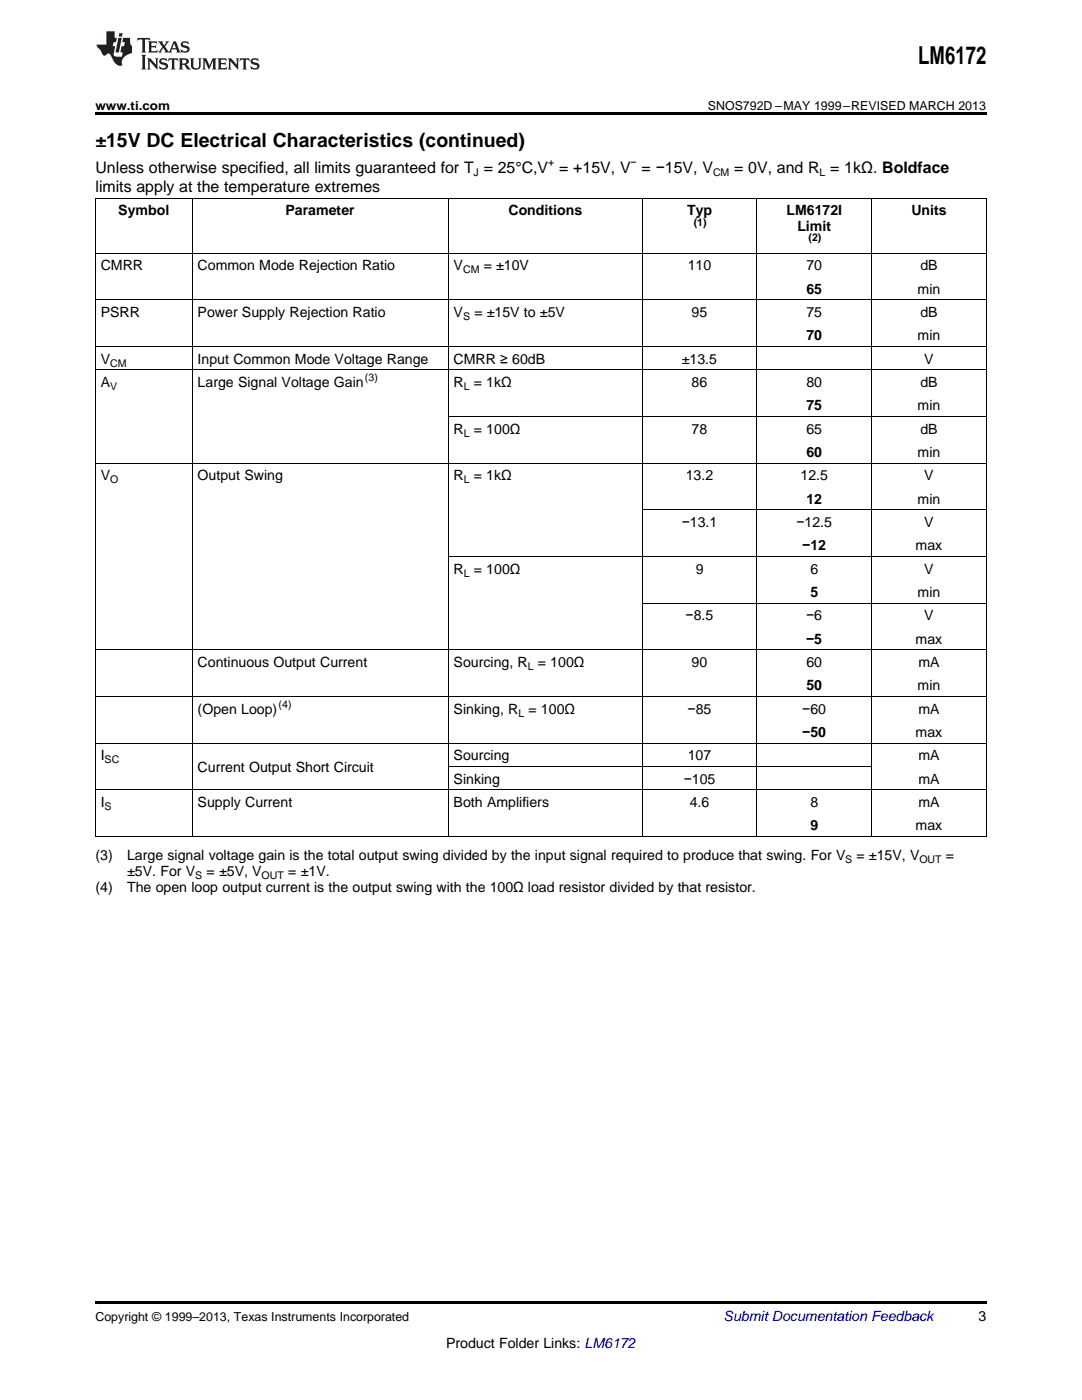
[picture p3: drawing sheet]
<svg xmlns="http://www.w3.org/2000/svg" width="216mm" height="279mm" viewBox="0 0 216 279" stroke-linecap="round" stroke-linejoin="round" font-family="sans-serif">
<defs><g id="words">
<text font-size="4.9" x="183.2" y="12.8">LM6172</text>
<text font-size="3.9" x="19" y="29.3">±15V DC Electrical Characteristics (continued)</text>
<g font-size="3.2">
<text x="19" y="34.4">Unless otherwise specified, all limits guaranteed for T = 25°C,V = +15V, V = −15V, V</text>
<text x="146.5" y="34.4">= 0V, and R = 1kΩ. Boldface</text>
<text x="19" y="38.3">limits apply at the temperature extremes</text>
</g>
<g font-size="2.8">
<text x="23.6" y="43">Symbol</text>
<text x="57" y="43">Parameter</text>
<text x="101.5" y="43">Conditions</text>
<text x="137.1" y="43">Typ</text>
<text x="156.9" y="43">LM6172I</text>
<text x="159.1" y="46.1">Limit</text>
<text x="181.9" y="43">Units</text>
<text x="20.1" y="54">CMRR</text>
<text x="39.4" y="54">Common Mode Rejection Ratio</text>
<text x="90.5" y="54">V</text>
<text x="96.5" y="54">= ±10V</text>
<text x="137.2" y="54">110</text>
<text x="160.9" y="54">70</text>
<text x="183.7" y="54">dB</text>
<text x="160.9" y="58.6">65</text>
<text x="183.1" y="58.6">min</text>
<text x="20.1" y="63.3">PSRR</text>
<text x="39.4" y="63.3">Power Supply Rejection Ratio</text>
<text x="90.5" y="63.3">V</text>
<text x="94.7" y="63.3">= ±15V to ±5V</text>
<text x="138" y="63.3">95</text>
<text x="160.9" y="63.3">75</text>
<text x="183.7" y="63.3">dB</text>
<text x="160.9" y="67.9">70</text>
<text x="183.1" y="67.9">min</text>
<text x="20.1" y="72.6">V</text>
<text x="20.1" y="77.3">A</text>
<text x="39.4" y="72.6">Input Common Mode Voltage Range</text>
<text x="39.4" y="77.3">Large Signal Voltage Gain</text>
<text x="90.5" y="72.6">CMRR ≥ 60dB</text>
<text x="90.5" y="77.3">R</text>
<text x="94.5" y="77.3">= 1kΩ</text>
<text x="136.1" y="72.6">±13.5</text>
<text x="138" y="77.3">86</text>
<text x="160.9" y="77.3">80</text>
<text x="183.7" y="77.3">dB</text>
<text x="184.4" y="72.6">V</text>
<text x="160.9" y="81.9">75</text>
<text x="183.1" y="81.9">min</text>
<text x="90.5" y="86.6">R</text>
<text x="94.5" y="86.6">= 100Ω</text>
<text x="138" y="86.6">78</text>
<text x="160.9" y="86.6">65</text>
<text x="183.7" y="86.6">dB</text>
<text x="20.1" y="95.9">V</text>
<text x="39.4" y="95.9">Output Swing</text>
<text x="90.5" y="95.9">R</text>
<text x="94.5" y="95.9">= 1kΩ</text>
<text x="136.8" y="95.9">13.2</text>
<text x="159.7" y="95.9">12.5</text>
<text x="160.9" y="91.2">60</text>
<text x="183.1" y="91.2">min</text>
<text x="184.4" y="95.9">V</text>
<text x="160.9" y="100.5">12</text>
<text x="183.1" y="100.5">min</text>
<text x="136" y="105.2">−13.1</text>
<text x="158.9" y="105.2">−12.5</text>
<text x="184.4" y="105.2">V</text>
<text x="160.1" y="109.9">−12</text>
<text x="182.7" y="109.9">max</text>
<text x="90.5" y="114.5">R</text>
<text x="94.5" y="114.5">= 100Ω</text>
<text x="138.8" y="114.5">9</text>
<text x="161.7" y="114.5">6</text>
<text x="161.7" y="119.2">5</text>
<text x="183.1" y="119.2">min</text>
<text x="184.4" y="114.5">V</text>
<text x="136.8" y="123.8">−8.5</text>
<text x="160.9" y="123.8">−6</text>
<text x="184.4" y="123.8">V</text>
<text x="160.9" y="128.5">−5</text>
<text x="182.7" y="128.5">max</text>
<text x="39.4" y="133.1">Continuous Output Current</text>
<text x="90.5" y="133.1">Sourcing, R</text>
<text x="107.3" y="133.1">= 100Ω</text>
<text x="138" y="133.1">90</text>
<text x="160.9" y="133.1">60</text>
<text x="160.9" y="137.8">50</text>
<text x="183.1" y="137.8">min</text>
<text x="183.3" y="133.1">mA</text>
<text x="39.4" y="142.5">(Open Loop)</text>
<text x="90.5" y="142.5">Sinking, R</text>
<text x="105.4" y="142.5">= 100Ω</text>
<text x="137.2" y="142.5">−85</text>
<text x="160.1" y="142.5">−60</text>
<text x="183.3" y="142.5">mA</text>
<text x="160.1" y="147.1">−50</text>
<text x="182.7" y="147.1">max</text>
<text x="20.1" y="151.8">I</text>
<text x="39.4" y="154.1">Current Output Short Circuit</text>
<text x="90.5" y="151.8">Sourcing</text>
<text x="137.2" y="151.8">107</text>
<text x="183.3" y="151.8">mA</text>
<text x="20.1" y="161.1">I</text>
<text x="39.4" y="161.1">Supply Current</text>
<text x="90.5" y="156.4">Sinking</text>
<text x="90.5" y="161.1">Both Amplifiers</text>
<text x="136.4" y="156.4">−105</text>
<text x="137.6" y="161.1">4.6</text>
<text x="161.7" y="161.1">8</text>
<text x="183.3" y="156.4">mA</text>
<text x="183.3" y="161.1">mA</text>
<text x="161.7" y="165.7">9</text>
<text x="182.7" y="165.7">max</text>
<text x="19" y="171.6">(3)</text>
<text x="25.4" y="171.6">Large signal voltage gain is the total output swing divided by the input signal required to produce that swing. For V</text>
<text x="170.9" y="171.6">= ±15V, V</text>
<text x="188.7" y="171.6">=</text>
<text x="19" y="177.9">(4)</text>
<text x="25.4" y="177.9">The open loop output current is the output swing with the 100Ω load resistor divided by that resistor.</text>
<text x="25.4" y="174.8">±5V. For V</text>
<text x="41.2" y="174.8">= ±5V, V</text>
<text x="57.5" y="174.8">= ±1V.</text>
<text x="195.3" y="263.6">3</text>
<text x="89" y="269">Product Folder Links: LM6172</text>
</g>
<text font-size="2.8" fill="#0000c8" x="144.4" y="263.6">Submit Documentation Feedback</text>
<g font-size="2.5">
<text x="19" y="21.9">www.ti.com</text>
<text x="141.3" y="21.9">SNOS792D –MAY 1999–REVISED MARCH 2013</text>
<text x="19" y="263.6">Copyright © 1999–2013, Texas Instruments Incorporated</text>
</g>
<g font-size="2.1">
<text x="94.5" y="35.1">J</text>
<text x="109.4" y="33.2">+</text>
<text x="125.8" y="33.2">−</text>
<text x="142.3" y="35.1">CM</text>
<text x="163.5" y="35.1">L</text>
<text x="138.4" y="45">(1)</text>
<text x="161.3" y="48.2">(2)</text>
<text x="92.4" y="54.5">CM</text>
<text x="92.4" y="63.9">S</text>
<text x="22" y="73.2">CM</text>
<text x="22" y="77.8">V</text>
<text x="72.8" y="76.1">(3)</text>
<text x="92.5" y="77.8">L</text>
<text x="92.5" y="87.1">L</text>
<text x="22" y="96.4">O</text>
<text x="92.5" y="96.4">L</text>
<text x="92.5" y="115.1">L</text>
<text x="105.3" y="133.7">L</text>
<text x="55.6" y="141.3">(4)</text>
<text x="103.4" y="143">L</text>
<text x="20.9" y="152.3">SC</text>
<text x="20.9" y="161.6">S</text>
<text x="168.7" y="172.2">S</text>
<text x="183.4" y="172.2">OUT</text>
<text x="38.9" y="175.3">S</text>
<text x="52.2" y="175.3">OUT</text>
</g>
</g></defs>
<path d="M19 22.5h177.8v.5h-177.8zM19 259.7h177.8v.5h-177.8z" fill="#000"/>
<g fill="none" stroke="#000" stroke-width=".2">
<path d="M19 39.5h177.8M19.1 39.6v127.4M38.3 39.6v127.4M89.4 39.6v127.4M128.1 39.6v127.4M151 39.6v127.4M173.9 39.6v127.4M196.8 39.6v127.4M19 59.8h177.8M19 50.5h177.8M19 73.8h177.8M19 69.2h177.8"/>
<path d="M19 92.4h177.8M89.5 83.1h107.3M89.5 111.1h107.3M128.2 101.8h68.6M19 139h177.8M19 129.7h177.8M128.2 120.4h68.6M19 157.6h177.8M19 148.3h177.8M89.5 153h84.4M19 167h177.8"/>
</g>
<g fill="#231f20">
<path d="M27.5 7.6l-.1 .5 .4-.2h.6v.1v2.1l-.2 .4h1l-.3-.4v-2.1l.1-.1h.5l.5 .2-.2-.5zM29.5 8.3l.2 .3v1.5l-.2 .4h1.8l.2-.6a1.04 1.04 0 0 1-1.3 .2v-.7h.6l.3 .2v-.6l-.3 .2h-.6v-.6l.8-.1 .4 .3-.2-.5zM31.5 8.3l.9 1.1-.9 1.1h.8l-.2-.2 .5-.7 .4 .7-.2 .2h1.5l-.1-.2 .1-.4h.9l.1 .4-.2 .2h1l-.3-.3-.7-1.9h-.5l-.9 2-.8-1 .9-1h-.8l.1 .3-.3 .5-.4-.6 .2-.2zM34.7 8.6l.4 1h-.7zM36.3 8.4a.63 .63 0 0 0-.2 .7 .63 .63 0 0 0 .6 .4l.6 .2 .1 .2a.75 .75 0 0 1-.7 .4 .75 .75 0 0 1-.6-.5l.1 .7 .1-.1a1.11 1.11 0 0 0 1.5-.6 1.13 1.13 0 0 0-1.2-.8l-.1-.4a1.04 1.04 0 0 1 1.2 .2l-.2-.5-.1 .1-.5-.2zM28.2 10.9l.2 .4v2.2l-.2 .4h1l-.3-.4v-2.2l.3-.4zM29.3 11.6l.3 .4v1.5l-.3 .4h.8l-.2-.4v-1.3l1.5 1.7v-1.9l.2-.4h-.7l.2 .4v.9l-1.1-1.3zM32 11.8a.62 .62 0 0 0-.2 .7 .62 .62 0 0 0 .6 .4l.6 .1 .1 .3a.76 .76 0 0 1-.7 .3 .76 .76 0 0 1-.6-.4l.1 .7 .1-.1a1.11 1.11 0 0 0 1.5-.6 1.13 1.13 0 0 0-1.2-.8l-.1-.4a1.04 1.04 0 0 1 1.2 .2l-.2-.6-.1 .1-.5-.1zM33.7 11.6l-.2 .6a.61 .61 0 0 1 .8-.3v1.6l-.2 .4h.9l-.2-.4v-1.6a.63 .63 0 0 1 .8 .3l-.2-.6zM35.6 11.6l.3 .4v1.5l-.3 .4h1l-.2-.2v-.8l.5 .2a.76 .76 0 0 0 1.2 .7l-1-1a.58 .58 0 0 0 .6-.5 .58 .58 0 0 0-.5-.6zM36.4 11.9h.1a.45 .45 0 0 1 .5 .1 .45 .45 0 0 1 .1 .5l-.7 .2zM37.9 11.6l.2 .2a2.17 2.17 0 0 0 .3 1.9 .99 .99 0 0 0 1.6-.6v-1.1l.2-.4h-.7l.2 .2a1.92 1.92 0 0 1-.2 1.8 .6 .6 0 0 1-.9-.5v-1.1l.2-.4zM40.4 11.6l.2 .4v1.5l-.2 .4h.7l-.2-.4v-1.4l.8 1.8 .8-1.8v1.4l-.2 .4h.9l-.2-.4v-1.5l.2-.4h-.8l-.6 1.5-.6-1.5zM43.4 11.6l.2 .4v1.5l-.2 .4h1.8l.2-.6a1.04 1.04 0 0 1-1.3 .1v-.6h.5l.4 .2v-.6l-.4 .2h-.5v-.7h.8l.3 .3-.1-.6zM45.5 11.6l.2 .4v1.5l-.2 .4h.7l-.2-.4v-1.3l1.5 1.7v-1.9l.2-.4h-.7l.2 .4v.9l-1.1-1.3zM47.9 11.6l-.1 .6a.61 .61 0 0 1 .8-.3v1.6l-.3 .4h1l-.3-.4 .1-1.6a.63 .63 0 0 1 .7 .3l-.1-.6zM50.2 11.8a.62 .62 0 0 0-.2 .7 .62 .62 0 0 0 .6 .4l.6 .1 .2 .3a.76 .76 0 0 1-.8 .3 .76 .76 0 0 1-.6-.4l.1 .7 .2-.1a1.11 1.11 0 0 0 1.5-.6 1.13 1.13 0 0 0-1.3-.8l-.1-.4a1.04 1.04 0 0 1 1.2 .2l-.1-.6-.2 .1-.5-.1z"/>
<path d="M21.2 6.3v2.6h-1.9l.1 .4 .7 .9a.91 .91 0 0 0 1 .8 .56 .56 0 0 1 .5-.3 .56 .56 0 0 1 .5 .3l.4 .8a1.53 1.53 0 0 0 1.9 1.2 1.54 1.54 0 0 1 1-2.1l.9-.3v-1.4a1.52 1.52 0 0 1-.3-1.6h-1.4l-.2 .8h.5l-.2 .8h-.4l-.2 1v.2l.4 .1-.2 .8a1.93 1.93 0 0 1-1.6-.3l.3-1.8h-.5l.2-.8h.4l.2-.8h-.4v-1.3zM23.6 7.6l-.6 2.9h.7l.6-2.9zM23.8 6.6l-.1 .7h.6l.2-.7z"/>
</g>
<use href="#words"/>
</svg>
